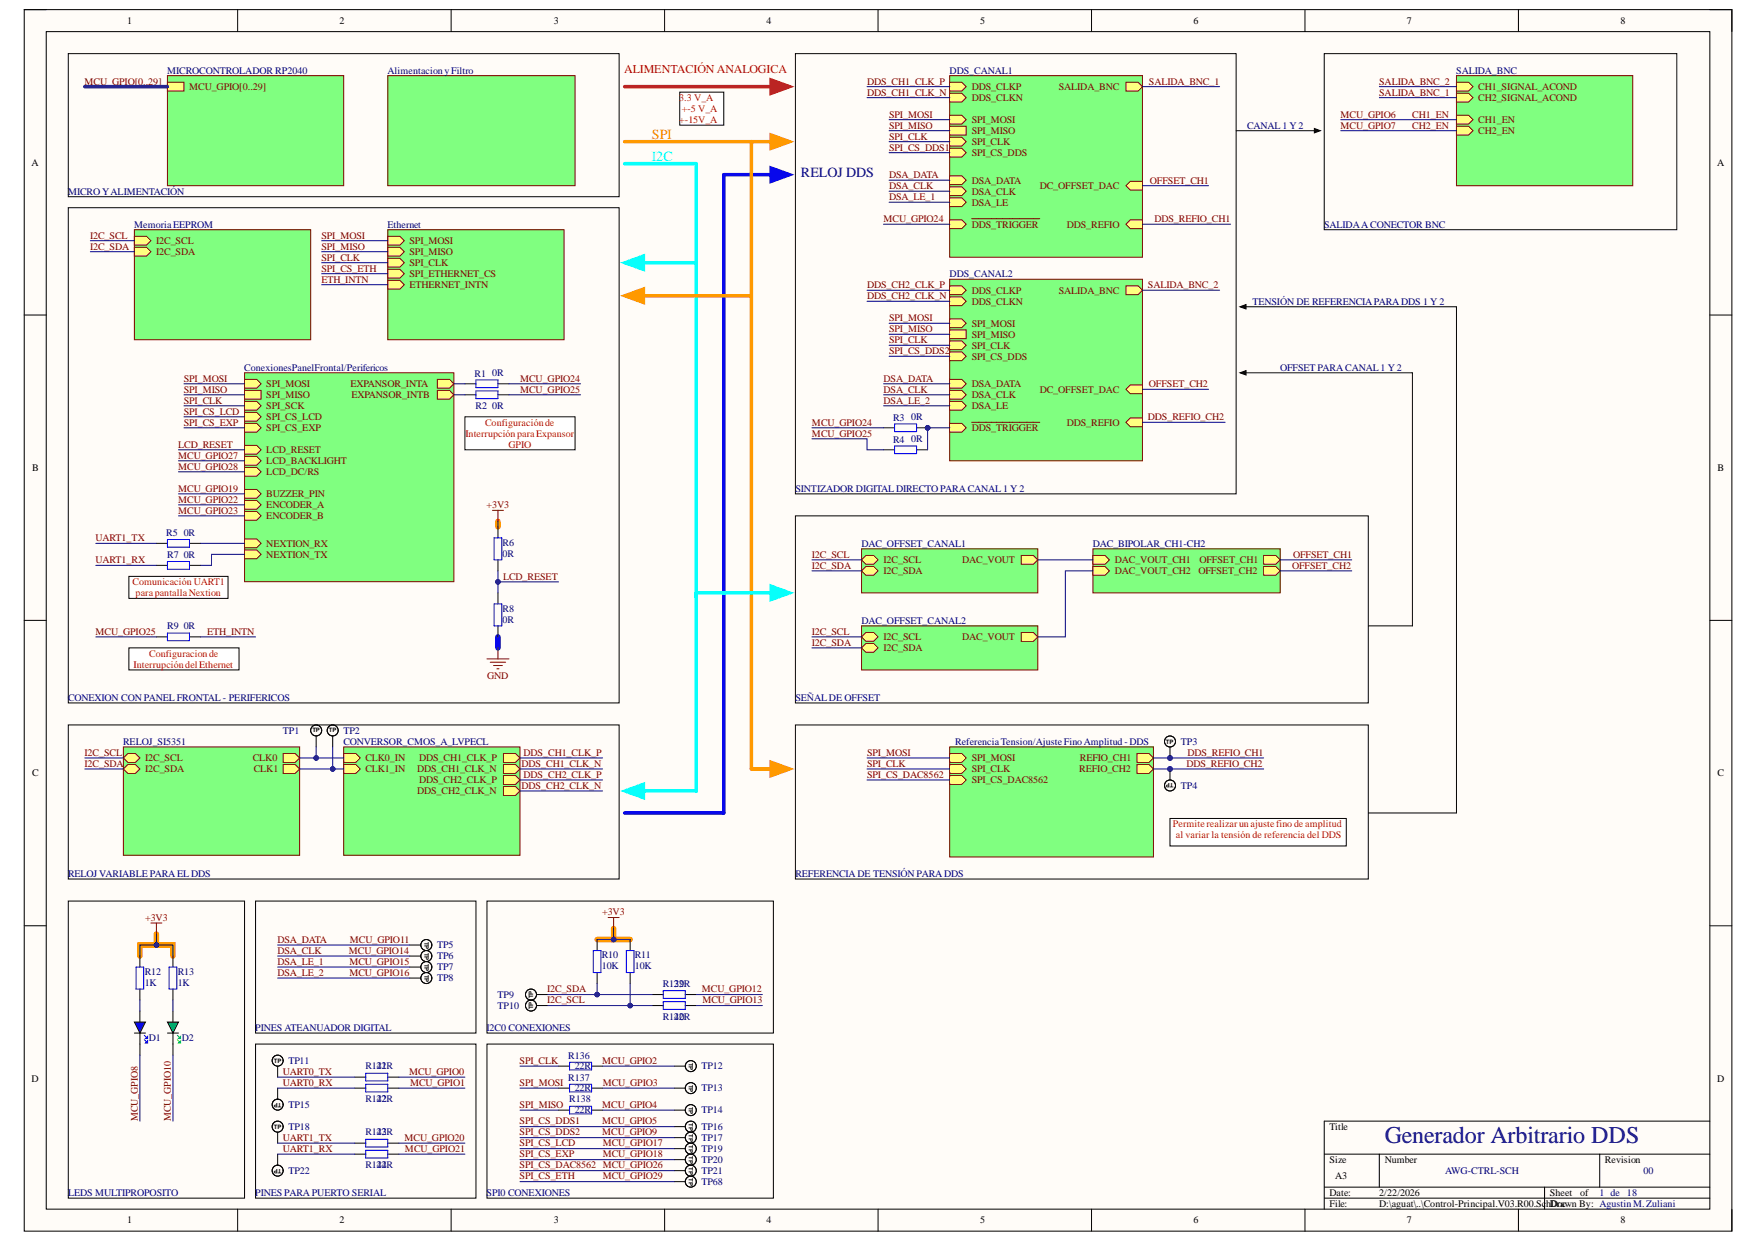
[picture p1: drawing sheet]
<svg xmlns="http://www.w3.org/2000/svg" width="297mm" height="210mm" viewBox="0 0 297 210" stroke-linecap="round" stroke-linejoin="round" font-family="sans-serif">
<defs><g id="words">
<text font-size="4.1" fill="#000080" x="234" y="193.2">Generador Arbitrario DDS</text>
<text font-size="2.4" fill="#f90" x="110.1" y="23.4">SPI</text>
<text font-size="2.4" fill="#0ff" x="110.1" y="27.1">I2C</text>
<text font-size="2.4" fill="#000080" x="135.3" y="29.9">RELOJ DDS</text>
<text font-size="2" fill="#f00" x="105.5" y="12.3">ALIMENTACIÓN ANALOGICA</text>
<g font-size="1.7">
<text x="21.5" y="4.1">1</text>
<text x="57.3" y="4.1">2</text>
<text x="93.6" y="4.1">3</text>
<text x="129.5" y="4.1">4</text>
<text x="165.6" y="4.1">5</text>
<text x="201.7" y="4.1">6</text>
<text x="237.7" y="4.1">7</text>
<text x="273.8" y="4.1">8</text>
<text x="5.3" y="28">A</text>
<text x="290.1" y="28">A</text>
<text x="5.4" y="79.6">B</text>
<text x="290.2" y="79.6">B</text>
<text x="5.4" y="131.2">C</text>
<text x="290.2" y="131.2">C</text>
<text x="5.3" y="182.8">D</text>
<text x="290.1" y="182.8">D</text>
<text x="224.7" y="190.9">Title</text>
<text x="224.7" y="196.5">Size</text>
<text x="234" y="196.5">Number</text>
<text x="271.2" y="196.5">Revision</text>
<text x="224.7" y="202.1">Date:</text>
<text x="224.7" y="203.9">File:</text>
<text x="225.6" y="199.3">A3</text>
<text x="233" y="202.1">2/22/2026</text>
<text x="233" y="203.9">D:\aguat\..\Control-Principal.V03.R00.SchDroawn By: AgustinM.Zuliani</text>
<text x="261.9" y="202.1">Sheet</text>
<text x="263.9" y="203.9">c</text>
<text x="267" y="202.1">of</text>
<text x="21.5" y="206.7">1</text>
<text x="57.3" y="206.7">2</text>
<text x="93.6" y="206.7">3</text>
<text x="129.5" y="206.7">4</text>
<text x="165.6" y="206.7">5</text>
<text x="201.7" y="206.7">6</text>
<text x="237.7" y="206.7">7</text>
<text x="273.8" y="206.7">8</text>
</g>
<g font-size="1.7" fill="#800000">
<text x="14.3" y="14.3">MCU_GPIO[0..29]</text>
<text x="32" y="15.2">MCU_GPIO[0..29]</text>
<text x="146.5" y="16.1">DDS_CH1_CLK_N</text>
<text x="146.5" y="14.3">DDS_CH1_CLK_P</text>
<text x="164.2" y="15.2">DDS_CLKP</text>
<text x="164.2" y="17.1">DDS_CLKN</text>
<text x="178.9" y="15.2">SALIDA_BNC</text>
<text x="194.1" y="14.3">SALIDA_BNC_1</text>
<text x="233" y="14.3">SALIDA_BNC_2</text>
<text x="233" y="16.1">SALIDA_BNC_1</text>
<text x="249.8" y="15.2">CH1_SIGNAL_ACOND</text>
<text x="249.8" y="17.1">CH2_SIGNAL_ACOND</text>
<text x="150.2" y="19.9">SPI_MOSI</text>
<text x="150.2" y="21.7">SPI_MISO</text>
<text x="150.2" y="23.6">SPI_CLK</text>
<text x="164.2" y="20.8">SPI_MOSI</text>
<text x="164.2" y="22.7">SPI_MISO</text>
<text x="226.5" y="19.9">MCU_GPIO6</text>
<text x="226.5" y="21.7">MCU_GPIO7</text>
<text x="238.6" y="19.9">CH1_EN</text>
<text x="238.6" y="21.7">CH2_EN</text>
<text x="249.8" y="20.8">CH1_EN</text>
<text x="249.8" y="22.7">CH2_EN</text>
<text x="150.2" y="25.4">SPI_CS_DDS1</text>
<text x="164.2" y="24.5">SPI_CLK</text>
<text x="164.2" y="26.4">SPI_CS_DDS</text>
<text x="150.2" y="30.1">DSA_DATA</text>
<text x="150.2" y="31.9">DSA_CLK</text>
<text x="150.2" y="33.8">DSA_LE_1</text>
<text x="164.2" y="31">DSA_DATA</text>
<text x="164.2" y="32.9">DSA_CLK</text>
<text x="164.2" y="34.7">DSA_LE</text>
<text x="175.7" y="31.9">DC_OFFSET_DAC</text>
<text x="194.3" y="31">OFFSET_CH1</text>
<text x="15.2" y="40.3">I2C_SCL</text>
<text x="26.4" y="41.2">I2C_SCL</text>
<text x="54.3" y="40.3">SPI_MOSI</text>
<text x="69.2" y="41.2">SPI_MOSI</text>
<text x="149.3" y="37.5">MCU_GPIO24</text>
<text x="164.2" y="38.5">DDS_TRIGGER</text>
<text x="180.3" y="38.5">DDS_REFIO</text>
<text x="195.1" y="37.5">DDS_REFIO_CH1</text>
<text x="15.2" y="42.2">I2C_SDA</text>
<text x="26.4" y="43.1">I2C_SDA</text>
<text x="54.3" y="45.9">SPI_CS_ETH</text>
<text x="54.3" y="42.2">SPI_MISO</text>
<text x="54.3" y="44">SPI_CLK</text>
<text x="54.3" y="47.8">ETH_INTN</text>
<text x="69.2" y="43.1">SPI_MISO</text>
<text x="69.2" y="45">SPI_CLK</text>
<text x="69.2" y="46.8">SPI_ETHERNET_CS</text>
<text x="69.2" y="48.7">ETHERNET_INTN</text>
<text x="146.5" y="48.7">DDS_CH2_CLK_P</text>
<text x="146.5" y="50.5">DDS_CH2_CLK_N</text>
<text x="164.2" y="49.6">DDS_CLKP</text>
<text x="164.2" y="51.5">DDS_CLKN</text>
<text x="178.9" y="49.6">SALIDA_BNC</text>
<text x="194" y="48.7">SALIDA_BNC_2</text>
<text x="150.2" y="54.3">SPI_MOSI</text>
<text x="150.2" y="56.1">SPI_MISO</text>
<text x="150.2" y="58">SPI_CLK</text>
<text x="150.2" y="59.8">SPI_CS_DDS2</text>
<text x="164.2" y="55.2">SPI_MOSI</text>
<text x="164.2" y="57">SPI_MISO</text>
<text x="164.2" y="58.9">SPI_CLK</text>
<text x="31" y="64.5">SPI_MOSI</text>
<text x="45" y="65.4">SPI_MOSI</text>
<text x="59.2" y="65.4">EXPANSOR_INTA</text>
<text x="87.9" y="64.5">MCU_GPIO24</text>
<text x="149.3" y="64.5">DSA_DATA</text>
<text x="164.2" y="60.8">SPI_CS_DDS</text>
<text x="164.2" y="65.4">DSA_DATA</text>
<text x="194.1" y="65.4">OFFSET_CH2</text>
<text x="31" y="66.3">SPI_MISO</text>
<text x="31" y="68.2">SPI_CLK</text>
<text x="31" y="70.1">SPI_CS_LCD</text>
<text x="31" y="71.9">SPI_CS_EXP</text>
<text x="45" y="71">SPI_CS_LCD</text>
<text x="45" y="69.1">SPI_SCK</text>
<text x="45" y="67.3">SPI_MISO</text>
<text x="59.4" y="67.3">EXPANSOR_INTB</text>
<text x="87.9" y="66.3">MCU_GPIO25</text>
<text x="137.2" y="71.9">MCU_GPIO24</text>
<text x="149.3" y="68.2">DSA_LE_2</text>
<text x="149.3" y="66.3">DSA_CLK</text>
<text x="164.2" y="67.3">DSA_CLK</text>
<text x="164.2" y="69.1">DSA_LE</text>
<text x="175.7" y="66.3">DC_OFFSET_DAC</text>
<text x="180.3" y="71.9">DDS_REFIO</text>
<text x="194" y="71">DDS_REFIO_CH2</text>
<text x="30.1" y="77.5">MCU_GPIO27</text>
<text x="30.1" y="75.6">LCD_RESET</text>
<text x="45" y="76.6">LCD_RESET</text>
<text x="45" y="72.9">SPI_CS_EXP</text>
<text x="137.2" y="73.8">MCU_GPIO25</text>
<text x="164.2" y="72.9">DDS_TRIGGER</text>
<text x="30.1" y="83.1">MCU_GPIO19</text>
<text x="30.1" y="79.4">MCU_GPIO28</text>
<text x="45" y="80.3">LCD_DC/RS</text>
<text x="45" y="78.4">LCD_BACKLIGHT</text>
<text x="30.1" y="84.9">MCU_GPIO22</text>
<text x="30.1" y="86.8">MCU_GPIO23</text>
<text x="45" y="84">BUZZER_PIN</text>
<text x="45" y="85.9">ENCODER_A</text>
<text x="45" y="87.7">ENCODER_B</text>
<text x="82.2" y="85.9">+3V3</text>
<text x="16.2" y="95.2">UART1_RX</text>
<text x="16.2" y="91.4">UART1_TX</text>
<text x="45" y="94.2">NEXTION_TX</text>
<text x="45" y="92.4">NEXTION_RX</text>
<text x="137.2" y="94.2">I2C_SCL</text>
<text x="149.3" y="95.2">I2C_SCL</text>
<text x="162.6" y="95.2">DAC_VOUT</text>
<text x="188.4" y="95.2">DAC_VOUT_CH1</text>
<text x="202.7" y="95.2">OFFSET_CH1</text>
<text x="218.5" y="94.2">OFFSET_CH1</text>
<text x="85" y="98">LCD_RESET</text>
<text x="137.2" y="96.1">I2C_SDA</text>
<text x="149.3" y="97">I2C_SDA</text>
<text x="188.4" y="97">DAC_VOUT_CH2</text>
<text x="202.5" y="97">OFFSET_CH2</text>
<text x="218.3" y="96.1">OFFSET_CH2</text>
<text x="16.2" y="107.2">MCU_GPIO25</text>
<text x="35" y="107.2">ETH_INTN</text>
<text x="137.2" y="107.2">I2C_SCL</text>
<text x="137.2" y="109.1">I2C_SDA</text>
<text x="149.3" y="108.2">I2C_SCL</text>
<text x="149.3" y="110">I2C_SDA</text>
<text x="162.6" y="108.2">DAC_VOUT</text>
<text x="82.3" y="114.7">GND</text>
<text x="14.3" y="127.7">I2C_SCL</text>
<text x="14.3" y="129.6">I2C_SDA</text>
<text x="24.5" y="128.6">I2C_SCL</text>
<text x="24.5" y="130.5">I2C_SDA</text>
<text x="42.7" y="128.6">CLK0</text>
<text x="42.9" y="130.5">CLK1</text>
<text x="61.7" y="128.6">CLK0_IN</text>
<text x="61.7" y="130.5">CLK1_IN</text>
<text x="70.5" y="130.5">DDS_CH1_CLK_N</text>
<text x="70.8" y="128.6">DDS_CH1_CLK_P</text>
<text x="88.1" y="129.6">DDS_CH1_CLK_N</text>
<text x="88.5" y="127.7">DDS_CH1_CLK_P</text>
<text x="88.5" y="131.4">DDS_CH2_CLK_P</text>
<text x="146.5" y="127.7">SPI_MOSI</text>
<text x="146.5" y="129.6">SPI_CLK</text>
<text x="146.5" y="131.4">SPI_CS_DAC8562</text>
<text x="164.2" y="128.6">SPI_MOSI</text>
<text x="164.2" y="130.5">SPI_CLK</text>
<text x="182.4" y="130.5">REFIO_CH2</text>
<text x="182.5" y="128.6">REFIO_CH1</text>
<text x="200.5" y="129.6">DDS_REFIO_CH2</text>
<text x="200.6" y="127.7">DDS_REFIO_CH1</text>
<text x="70.5" y="134.2">DDS_CH2_CLK_N</text>
<text x="70.8" y="132.3">DDS_CH2_CLK_P</text>
<text x="88.1" y="133.3">DDS_CH2_CLK_N</text>
<text x="164.2" y="132.3">SPI_CS_DAC8562</text>
<text x="24.5" y="155.6">+3V3</text>
<text x="101.8" y="154.7">+3V3</text>
<text x="46.9" y="159.3">DSA_DATA</text>
<text x="46.9" y="161.2">DSA_CLK</text>
<text x="59" y="161.2">MCU_GPIO14</text>
<text x="59.1" y="159.3">MCU_GPIO11</text>
<text x="46.9" y="163">DSA_LE_1</text>
<text x="46.9" y="164.9">DSA_LE_2</text>
<text x="59" y="163">MCU_GPIO15</text>
<text x="59" y="164.9">MCU_GPIO16</text>
<text x="92.5" y="167.7">I2C_SDA</text>
<text x="118.6" y="167.7">MCU_GPIO12</text>
<text x="92.5" y="169.5">I2C_SCL</text>
<text x="118.7" y="169.5">MCU_GPIO13</text>
<text x="87.8" y="179.8">SPI_CLK</text>
<text x="101.8" y="179.8">MCU_GPIO2</text>
<text x="47.8" y="181.6">UART0_TX</text>
<text x="47.8" y="183.5">UART0_RX</text>
<text x="69.1" y="181.6">MCU_GPIO0</text>
<text x="69.3" y="183.5">MCU_GPIO1</text>
<text x="87.8" y="183.5">SPI_MOSI</text>
<text x="101.8" y="183.5">MCU_GPIO3</text>
<text x="23.3" y="189.5" transform="rotate(-90 23.3 189.5)">MCU_GPIO8</text>
<text x="28.8" y="189.5" transform="rotate(-90 28.8 189.5)">MCU_GPIO10</text>
<text x="87.8" y="187.2">SPI_MISO</text>
<text x="87.8" y="190">SPI_CS_DDS1</text>
<text x="87.8" y="191.8">SPI_CS_DDS2</text>
<text x="101.8" y="187.2">MCU_GPIO4</text>
<text x="101.8" y="190">MCU_GPIO5</text>
<text x="101.8" y="191.8">MCU_GPIO9</text>
<text x="47.8" y="194.6">UART1_RX</text>
<text x="47.8" y="192.8">UART1_TX</text>
<text x="68.3" y="192.8">MCU_GPIO20</text>
<text x="68.4" y="194.6">MCU_GPIO21</text>
<text x="87.8" y="193.7">SPI_CS_LCD</text>
<text x="87.8" y="195.6">SPI_CS_EXP</text>
<text x="87.8" y="197.4">SPI_CS_DAC8562 MCU_GPIO26</text>
<text x="101.8" y="193.7">MCU_GPIO17</text>
<text x="101.8" y="195.6">MCU_GPIO18</text>
<text x="87.8" y="199.3">SPI_CS_ETH</text>
<text x="101.8" y="199.3">MCU_GPIO29</text>
</g>
<g font-size="1.7" fill="#000080">
<text x="28.3" y="12.4">MICROCONTROLADOR RP2040</text>
<text x="65.5" y="12.4">Alimentacion yFiltro</text>
<text x="160.5" y="12.4">DDS_CANAL1</text>
<text x="246.1" y="12.4">SALIDA_BNC</text>
<text x="210.7" y="21.7">CANAL 1 Y 2</text>
<text x="11.5" y="32.9">MICRO YALIMENTACIÓN</text>
<text x="22.7" y="38.5">MemoriaEEPROM</text>
<text x="65.5" y="38.5">Ethernet</text>
<text x="223.7" y="38.5">SALIDAACONECTOR BNC</text>
<text x="160.5" y="46.8">DDS_CANAL2</text>
<text x="211.6" y="51.5">TENSIÓN DE REFERENCIAPARADDS 1 Y 2</text>
<text x="41.3" y="62.6">ConexionesPanelFrontal/Perifericos</text>
<text x="80.2" y="63.6">R1</text>
<text x="83.1" y="63.6">0R</text>
<text x="216.3" y="62.6">OFFSET PARACANAL 1 Y 2</text>
<text x="80.4" y="69.1">R2</text>
<text x="83.1" y="69.1">0R</text>
<text x="150.9" y="71.1">R3</text>
<text x="153.9" y="71">0R</text>
<text x="150.9" y="74.8">R4</text>
<text x="153.9" y="74.7">0R</text>
<text x="134.4" y="83.1">SINTIZADOR DIGITAL DIRECTO PARACANAL 1 Y 2</text>
<text x="28.1" y="90.6">R5</text>
<text x="28.3" y="94.2">R7</text>
<text x="31" y="90.5">0R</text>
<text x="31" y="94.2">0R</text>
<text x="84.9" y="92.2">R6</text>
<text x="84.9" y="94.1">0R</text>
<text x="145.6" y="92.4">DAC_OFFSET_CANAL1</text>
<text x="184.7" y="92.4">DAC_BIPOLAR_CH1-CH2</text>
<text x="28.3" y="106.3">R9</text>
<text x="31" y="106.3">0R</text>
<text x="84.9" y="103.4">R8</text>
<text x="84.9" y="105.2">0R</text>
<text x="145.6" y="105.4">DAC_OFFSET_CANAL2</text>
<text x="11.5" y="118.4">CONEXION CON PANEL FRONTAL - PERIFERICOS</text>
<text x="134.4" y="118.4">SEÑAL DE OFFSET</text>
<text x="20.8" y="125.8">RELOJ_SI5351</text>
<text x="47.8" y="124">TP1</text>
<text x="58" y="125.8">CONVERSOR_CMOS_A_LVPECL</text>
<text x="58" y="124">TP2</text>
<text x="161.4" y="125.8">ReferenciaTension/AjusteFino Amplitud -DDS</text>
<text x="199.5" y="125.8">TP3</text>
<text x="199.5" y="133.3">TP4</text>
<text x="11.5" y="148.2">RELOJ VARIABLE PARA EL DDS</text>
<text x="134.4" y="148.2">REFERENCIADE TENSIÓN PARADDS</text>
<text x="73.8" y="160.2">TP5</text>
<text x="101.7" y="161.9">R10</text>
<text x="107.3" y="161.9">R11</text>
<text x="24.4" y="164.7">R12</text>
<text x="24.4" y="166.6">1K</text>
<text x="30" y="164.7">R13</text>
<text x="30" y="166.6">1K</text>
<text x="73.8" y="162.1">TP6</text>
<text x="73.8" y="164">TP7</text>
<text x="73.8" y="165.8">TP8</text>
<text x="101.7" y="163.8">10K</text>
<text x="107.3" y="163.8">10K</text>
<text x="112" y="166.7">R139</text>
<text x="113.9" y="166.7">22R</text>
<text x="84.1" y="168.6">TP9</text>
<text x="84.1" y="170.5">TP10</text>
<text x="112" y="172.3">R140</text>
<text x="113.9" y="172.3">22R</text>
<text x="25.1" y="175.9">D1</text>
<text x="30.7" y="175.9">D2</text>
<text x="43.1" y="174.2">PINES ATEANUADOR DIGITAL</text>
<text x="48.7" y="179.8">TP11</text>
<text x="82.2" y="174.2">I</text>
<text x="82.7" y="174.2">2C0 CONEXIONES</text>
<text x="96" y="178.9">R136</text>
<text x="61.7" y="180.7">R141</text>
<text x="63.6" y="180.7">22R</text>
<text x="96" y="182.6">R137</text>
<text x="97.1" y="180.7">22R</text>
<text x="97.1" y="184.4">22R</text>
<text x="118.5" y="180.7">TP12</text>
<text x="118.5" y="184.4">TP13</text>
<text x="48.7" y="187.2">TP15</text>
<text x="48.7" y="190.9">TP18</text>
<text x="61.7" y="186.3">R142</text>
<text x="61.7" y="191.8">R143</text>
<text x="63.6" y="186.3">2 R</text>
<text x="63.6" y="191.8">22R</text>
<text x="96.2" y="186.3">R138</text>
<text x="97.1" y="188.1">22R</text>
<text x="118.5" y="190.9">TP16</text>
<text x="118.5" y="188.1">TP14</text>
<text x="61.7" y="197.4">R144</text>
<text x="63.6" y="197.4">22R</text>
<text x="118.5" y="192.8">TP17</text>
<text x="118.5" y="194.6">TP19</text>
<text x="118.5" y="196.5">TP20</text>
<text x="11.5" y="202.1">LEDS MULTIPROPOSITO</text>
<text x="43.1" y="202.1">PINES PARAPUERTO SERIAL</text>
<text x="48.7" y="198.4">TP22</text>
<text x="82.2" y="202.1">SPI0 CONEXIONES</text>
<text x="118.5" y="198.4">TP21</text>
<text x="118.5" y="200.2">TP68</text>
<text x="244.2" y="198.4">AWG-CTRL-SCH</text>
<text x="270.3" y="202.1">1 de</text>
<text x="274.9" y="202.1">18</text>
<text x="277.7" y="198.4">00</text>
</g>
<g font-size="1.7" fill="#f00">
<text x="114.8" y="17.1">3.3 V_A</text>
<text x="114.8" y="20.8">+-15V_A</text>
<text x="115.2" y="18.9">+-5 V_A</text>
<text x="82" y="71.9">Configuraciónde</text>
<text x="78.7" y="73.8">InterrupciónparaExpansor</text>
<text x="85.9" y="75.6">GPIO</text>
<text x="22.4" y="98.9">Comunicación UART1</text>
<text x="22.9" y="100.7">parapantallaNextion</text>
<text x="22.6" y="112.8">InterrupcióndelEthernet</text>
<text x="25.2" y="111">Configuracion de</text>
<text x="198.2" y="139.8">Permiterealizarun ajustefino de amplitud</text>
<text x="198.7" y="141.6">al variar la tensión de referencia del DDS</text>
</g>
<g font-size="1">
<text x="52.8" y="123.7">TP</text>
<text x="55.6" y="123.7">TP</text>
<text x="197" y="125.7">TP</text>
<text x="198.3" y="132.3" transform="rotate(-180 198.3 132.3)">TP</text>
<text x="71.7" y="159.1" transform="rotate(90 71.7 159.1)">TP TP TP TP</text>
<text x="90.1" y="170.5" transform="rotate(-90 90.1 170.5)">TP TP</text>
<text x="46.3" y="179.6">TP</text>
<text x="116.4" y="179.6" transform="rotate(90 116.4 179.6)">TP</text>
<text x="116.4" y="183.3" transform="rotate(90 116.4 183.3)">TP</text>
<text x="46.3" y="190.7">TP</text>
<text x="47.5" y="186.3" transform="rotate(-180 47.5 186.3)">TP</text>
<text x="116.4" y="187" transform="rotate(90 116.4 187)">TP</text>
<text x="116.4" y="189.8" transform="rotate(90 116.4 189.8)">TP TP TP TP TP TP</text>
<text x="47.5" y="197.5" transform="rotate(-180 47.5 197.5)">TP</text>
</g>
</g></defs>
<path d="M4.1 1.6h288.5v206.5h-288.5z" fill-rule="evenodd" fill="#fffcf8"/>
<path d="M4.1 1.6h288.5v206.5h-288.5z" fill="none" stroke="#000" stroke-width=".17"/>
<path d="M7.8 5.3h281.1v199.1h-281.1z" fill-rule="evenodd" fill="#fffcf8"/>
<g fill="none" stroke="#000" stroke-width=".17">
<path d="M4.1 1.6h3.7M7.8 5.3h281.1v199.1h-281.1zM40.2 1.6v3.7M76.2 1.6v3.7M112.3 1.6v3.7M148.4 1.6v3.7M184.4 1.6v3.7M220.5 1.6v3.7M256.6 1.6v3.7M288.9 1.6h3.7v3.7M4.1 53.2h3.7M288.9 53.2h3.7"/>
<path d="M4.1 104.8h3.7M288.9 104.8h3.7M4.1 156.5h3.7M288.9 156.5h3.7M223.8 195.1h65.1M233.1 195.1v5.5M270.3 195.1v5.5M288.9 189.5h-65.1v14.9M40.2 204.4v3.7M76.2 204.4v3.7M112.3 204.4v3.7M148.4 204.4v3.7"/>
<path d="M184.4 204.4v3.7M220.5 204.4v3.7M223.8 200.6h65.1M223.8 202.5h65.1M256.6 204.4v3.7M261 200.6v3.8M292.6 204.4v3.7"/>
</g>
<path d="M84.1 88.1v.9M26.4 157.9v1.8M100.9 158.8h2.8M103.7 156.9v1.9h2.8M23.6 161.6v-1.9h5.6v1.9" fill="none" stroke="#f90" stroke-width=".93"/>
<path d="M84.1 107.6v1.9" fill="none" stroke="#00f" stroke-width=".93"/>
<path d="M28.3 12.8h29.8v18.6h-29.8z" fill-rule="evenodd" fill="#80ff80"/>
<path d="M28.3 12.8h29.8v18.6h-29.8z" fill="none" stroke="#800000" stroke-width=".17"/>
<path d="M28.3 13.9h2.8v1.5h-2.8z" fill-rule="evenodd" fill="#ffff80"/>
<path d="M28.3 13.9h2.8v1.5h-2.8z" fill="none" stroke="#800000" stroke-width=".17"/>
<path d="M20.8 126.2h29.8v18.3h-29.8z" fill-rule="evenodd" fill="#80ff80"/>
<path d="M20.8 126.2h29.8v18.3h-29.8z" fill="none" stroke="#800000" stroke-width=".17"/>
<path d="M20.8 128.1l.8-.7h1.3l.7 .7-.7 .7h-1.3z" fill-rule="evenodd" fill="#ffff80"/>
<path d="M20.8 128.1l.8-.7h1.3l.7 .7-.7 .7h-1.3z" fill="none" stroke="#800000" stroke-width=".17"/>
<path d="M20.8 130l.8-.8h1.3l.7 .8-.7 .7h-1.3z" fill-rule="evenodd" fill="#ffff80"/>
<path d="M20.8 130l.8-.8h1.3l.7 .8-.7 .7h-1.3z" fill="none" stroke="#800000" stroke-width=".17"/>
<path d="M47.8 127.4h2.1l.7 .7-.7 .7h-2.1z" fill-rule="evenodd" fill="#ffff80"/>
<path d="M47.8 127.4h2.1l.7 .7-.7 .7h-2.1z" fill="none" stroke="#800000" stroke-width=".17"/>
<path d="M47.8 129.2h2.1l.7 .8-.7 .7h-2.1z" fill-rule="evenodd" fill="#ffff80"/>
<path d="M47.8 129.2h2.1l.7 .8-.7 .7h-2.1z" fill="none" stroke="#800000" stroke-width=".17"/>
<path d="M160.5 12.8h32.5v30.7h-32.5z" fill-rule="evenodd" fill="#80ff80"/>
<path d="M160.5 12.8h32.5v30.7h-32.5z" fill="none" stroke="#800000" stroke-width=".17"/>
<path d="M160.5 13.9h2l.8 .7-.8 .8h-2z" fill-rule="evenodd" fill="#ffff80"/>
<path d="M160.5 13.9h2l.8 .7-.8 .8h-2z" fill="none" stroke="#800000" stroke-width=".17"/>
<path d="M160.5 15.8h2l.8 .7-.8 .7h-2z" fill-rule="evenodd" fill="#ffff80"/>
<path d="M160.5 15.8h2l.8 .7-.8 .7h-2z" fill="none" stroke="#800000" stroke-width=".17"/>
<path d="M160.5 19.5h2l.8 .7-.8 .8h-2z" fill-rule="evenodd" fill="#ffff80"/>
<path d="M160.5 19.5h2l.8 .7-.8 .8h-2z" fill="none" stroke="#800000" stroke-width=".17"/>
<path d="M160.5 21.3h2.8v1.5h-2.8z" fill-rule="evenodd" fill="#ffff80"/>
<path d="M160.5 21.3h2.8v1.5h-2.8z" fill="none" stroke="#800000" stroke-width=".17"/>
<path d="M160.5 23.2h2l.8 .7-.8 .8h-2z" fill-rule="evenodd" fill="#ffff80"/>
<path d="M160.5 23.2h2l.8 .7-.8 .8h-2z" fill="none" stroke="#800000" stroke-width=".17"/>
<path d="M160.5 25.1h2l.8 .7-.8 .7h-2z" fill-rule="evenodd" fill="#ffff80"/>
<path d="M160.5 25.1h2l.8 .7-.8 .7h-2z" fill="none" stroke="#800000" stroke-width=".17"/>
<path d="M160.5 29.7h2l.8 .8-.8 .7h-2z" fill-rule="evenodd" fill="#ffff80"/>
<path d="M160.5 29.7h2l.8 .8-.8 .7h-2z" fill="none" stroke="#800000" stroke-width=".17"/>
<path d="M160.5 31.6h2l.8 .7-.8 .8h-2z" fill-rule="evenodd" fill="#ffff80"/>
<path d="M160.5 31.6h2l.8 .7-.8 .8h-2z" fill="none" stroke="#800000" stroke-width=".17"/>
<path d="M160.5 33.4h2l.8 .8-.8 .7h-2z" fill-rule="evenodd" fill="#ffff80"/>
<path d="M160.5 33.4h2l.8 .8-.8 .7h-2z" fill="none" stroke="#800000" stroke-width=".17"/>
<path d="M190.2 31.4l.8-.8h2v1.5h-2z" fill-rule="evenodd" fill="#ffff80"/>
<path d="M190.2 31.4l.8-.8h2v1.5h-2z" fill="none" stroke="#800000" stroke-width=".17"/>
<path d="M190.2 13.9h2.1l.7 .7-.7 .8h-2.1z" fill-rule="evenodd" fill="#ffff80"/>
<path d="M190.2 13.9h2.1l.7 .7-.7 .8h-2.1z" fill="none" stroke="#800000" stroke-width=".17"/>
<path d="M160.5 37.1h2l.8 .8-.8 .7h-2z" fill-rule="evenodd" fill="#ffff80"/>
<path d="M160.5 37.1h2l.8 .8-.8 .7h-2zM164.2 37h11.5" fill="none" stroke="#800000" stroke-width=".17"/>
<path d="M190.2 37.9l.8-.7h2v1.4h-2z" fill-rule="evenodd" fill="#ffff80"/>
<path d="M190.2 37.9l.8-.7h2v1.4h-2z" fill="none" stroke="#800000" stroke-width=".17"/>
<path d="M58.1 126.2h29.8v18.3h-29.8z" fill-rule="evenodd" fill="#80ff80"/>
<path d="M58.1 126.2h29.8v18.3h-29.8z" fill="none" stroke="#800000" stroke-width=".17"/>
<path d="M85.1 129.2h2l.8 .8-.8 .7h-2z" fill-rule="evenodd" fill="#ffff80"/>
<path d="M85.1 129.2h2l.8 .8-.8 .7h-2z" fill="none" stroke="#800000" stroke-width=".17"/>
<path d="M85.1 127.4h2l.8 .7-.8 .7h-2z" fill-rule="evenodd" fill="#ffff80"/>
<path d="M85.1 127.4h2l.8 .7-.8 .7h-2z" fill="none" stroke="#800000" stroke-width=".17"/>
<path d="M85.1 131.1h2l.8 .7-.8 .8h-2z" fill-rule="evenodd" fill="#ffff80"/>
<path d="M85.1 131.1h2l.8 .7-.8 .8h-2z" fill="none" stroke="#800000" stroke-width=".17"/>
<path d="M85.1 132.9h2l.8 .8-.8 .7h-2z" fill-rule="evenodd" fill="#ffff80"/>
<path d="M85.1 132.9h2l.8 .8-.8 .7h-2z" fill="none" stroke="#800000" stroke-width=".17"/>
<path d="M58.1 127.4h2l.8 .7-.8 .7h-2z" fill-rule="evenodd" fill="#ffff80"/>
<path d="M58.1 127.4h2l.8 .7-.8 .7h-2z" fill="none" stroke="#800000" stroke-width=".17"/>
<path d="M58.1 129.2h2l.8 .8-.8 .7h-2z" fill-rule="evenodd" fill="#ffff80"/>
<path d="M58.1 129.2h2l.8 .8-.8 .7h-2z" fill="none" stroke="#800000" stroke-width=".17"/>
<path d="M145.6 92.8h29.8v7.4h-29.8z" fill-rule="evenodd" fill="#80ff80"/>
<path d="M145.6 92.8h29.8v7.4h-29.8z" fill="none" stroke="#800000" stroke-width=".17"/>
<path d="M172.6 93.9h2l.8 .7-.8 .8h-2z" fill-rule="evenodd" fill="#ffff80"/>
<path d="M172.6 93.9h2l.8 .7-.8 .8h-2z" fill="none" stroke="#800000" stroke-width=".17"/>
<path d="M145.6 94.6l.7-.7h1.3l.8 .7-.8 .8h-1.3z" fill-rule="evenodd" fill="#ffff80"/>
<path d="M145.6 94.6l.7-.7h1.3l.8 .7-.8 .8h-1.3z" fill="none" stroke="#800000" stroke-width=".17"/>
<path d="M145.6 96.5l.7-.8h1.3l.8 .8-.8 .7h-1.3z" fill-rule="evenodd" fill="#ffff80"/>
<path d="M145.6 96.5l.7-.8h1.3l.8 .8-.8 .7h-1.3z" fill="none" stroke="#800000" stroke-width=".17"/>
<path d="M184.7 92.8h31.6v7.4h-31.6z" fill-rule="evenodd" fill="#80ff80"/>
<path d="M184.7 92.8h31.6v7.4h-31.6z" fill="none" stroke="#800000" stroke-width=".17"/>
<path d="M213.5 93.9h2.1l.7 .7-.7 .8h-2.1z" fill-rule="evenodd" fill="#ffff80"/>
<path d="M213.5 93.9h2.1l.7 .7-.7 .8h-2.1z" fill="none" stroke="#800000" stroke-width=".17"/>
<path d="M184.7 93.9h2l.8 .7-.8 .8h-2z" fill-rule="evenodd" fill="#ffff80"/>
<path d="M184.7 93.9h2l.8 .7-.8 .8h-2z" fill="none" stroke="#800000" stroke-width=".17"/>
<path d="M184.7 95.7h2l.8 .8-.8 .7h-2z" fill-rule="evenodd" fill="#ffff80"/>
<path d="M184.7 95.7h2l.8 .8-.8 .7h-2z" fill="none" stroke="#800000" stroke-width=".17"/>
<path d="M213.5 95.7h2.1l.7 .8-.7 .7h-2.1z" fill-rule="evenodd" fill="#ffff80"/>
<path d="M213.5 95.7h2.1l.7 .8-.7 .7h-2.1z" fill="none" stroke="#800000" stroke-width=".17"/>
<path d="M246.1 12.8h29.8v18.6h-29.8z" fill-rule="evenodd" fill="#80ff80"/>
<path d="M246.1 12.8h29.8v18.6h-29.8z" fill="none" stroke="#800000" stroke-width=".17"/>
<path d="M246.1 19.5h2l.8 .7-.8 .8h-2z" fill-rule="evenodd" fill="#ffff80"/>
<path d="M246.1 19.5h2l.8 .7-.8 .8h-2z" fill="none" stroke="#800000" stroke-width=".17"/>
<path d="M246.1 13.9h2l.8 .7-.8 .8h-2z" fill-rule="evenodd" fill="#ffff80"/>
<path d="M246.1 13.9h2l.8 .7-.8 .8h-2z" fill="none" stroke="#800000" stroke-width=".17"/>
<path d="M246.1 21.3h2l.8 .8-.8 .7h-2z" fill-rule="evenodd" fill="#ffff80"/>
<path d="M246.1 21.3h2l.8 .8-.8 .7h-2z" fill="none" stroke="#800000" stroke-width=".17"/>
<path d="M246.1 15.8h2l.8 .7-.8 .8h-2z" fill-rule="evenodd" fill="#ffff80"/>
<path d="M246.1 15.8h2l.8 .7-.8 .8h-2z" fill="none" stroke="#800000" stroke-width=".17"/>
<path d="M11.5 122.5h93.1v26.1h-93.1z" fill="none" stroke="#000" stroke-width=".17"/>
<path d="M160.5 47.2h32.5v30.7h-32.5z" fill-rule="evenodd" fill="#80ff80"/>
<path d="M160.5 47.2h32.5v30.7h-32.5z" fill="none" stroke="#800000" stroke-width=".17"/>
<path d="M160.5 48.3h2l.8 .8-.8 .7h-2z" fill-rule="evenodd" fill="#ffff80"/>
<path d="M160.5 48.3h2l.8 .8-.8 .7h-2z" fill="none" stroke="#800000" stroke-width=".17"/>
<path d="M160.5 50.2h2l.8 .7-.8 .8h-2z" fill-rule="evenodd" fill="#ffff80"/>
<path d="M160.5 50.2h2l.8 .7-.8 .8h-2z" fill="none" stroke="#800000" stroke-width=".17"/>
<path d="M160.5 53.9h2l.8 .7-.8 .8h-2z" fill-rule="evenodd" fill="#ffff80"/>
<path d="M160.5 53.9h2l.8 .7-.8 .8h-2z" fill="none" stroke="#800000" stroke-width=".17"/>
<path d="M160.5 55.7h2.8v1.5h-2.8z" fill-rule="evenodd" fill="#ffff80"/>
<path d="M160.5 55.7h2.8v1.5h-2.8z" fill="none" stroke="#800000" stroke-width=".17"/>
<path d="M160.5 57.6h2l.8 .8-.8 .7h-2z" fill-rule="evenodd" fill="#ffff80"/>
<path d="M160.5 57.6h2l.8 .8-.8 .7h-2z" fill="none" stroke="#800000" stroke-width=".17"/>
<path d="M160.5 59.5h2l.8 .7-.8 .8h-2z" fill-rule="evenodd" fill="#ffff80"/>
<path d="M160.5 59.5h2l.8 .7-.8 .8h-2z" fill="none" stroke="#800000" stroke-width=".17"/>
<path d="M160.5 64.1h2l.8 .8-.8 .7h-2z" fill-rule="evenodd" fill="#ffff80"/>
<path d="M160.5 64.1h2l.8 .8-.8 .7h-2z" fill="none" stroke="#800000" stroke-width=".17"/>
<path d="M160.5 66h2l.8 .7-.8 .8h-2z" fill-rule="evenodd" fill="#ffff80"/>
<path d="M160.5 66h2l.8 .7-.8 .8h-2z" fill="none" stroke="#800000" stroke-width=".17"/>
<path d="M160.5 67.8h2l.8 .8-.8 .7h-2z" fill-rule="evenodd" fill="#ffff80"/>
<path d="M160.5 67.8h2l.8 .8-.8 .7h-2z" fill="none" stroke="#800000" stroke-width=".17"/>
<path d="M190.2 65.8l.8-.7h2v1.4h-2z" fill-rule="evenodd" fill="#ffff80"/>
<path d="M190.2 65.8l.8-.7h2v1.4h-2z" fill="none" stroke="#800000" stroke-width=".17"/>
<path d="M190.2 48.3h2.1l.7 .8-.7 .7h-2.1z" fill-rule="evenodd" fill="#ffff80"/>
<path d="M190.2 48.3h2.1l.7 .8-.7 .7h-2.1z" fill="none" stroke="#800000" stroke-width=".17"/>
<path d="M160.5 71.6h2l.8 .7-.8 .7h-2z" fill-rule="evenodd" fill="#ffff80"/>
<path d="M160.5 71.6h2l.8 .7-.8 .7h-2zM164.2 71.4h11.5" fill="none" stroke="#800000" stroke-width=".17"/>
<path d="M190.2 71.4l.8-.8h2v1.5h-2z" fill-rule="evenodd" fill="#ffff80"/>
<path d="M190.2 71.4l.8-.8h2v1.5h-2z" fill="none" stroke="#800000" stroke-width=".17"/>
<path d="M145.6 105.8h29.8v7.4h-29.8z" fill-rule="evenodd" fill="#80ff80"/>
<path d="M145.6 105.8h29.8v7.4h-29.8z" fill="none" stroke="#800000" stroke-width=".17"/>
<path d="M172.6 106.9h2l.8 .7-.8 .8h-2z" fill-rule="evenodd" fill="#ffff80"/>
<path d="M172.6 106.9h2l.8 .7-.8 .8h-2z" fill="none" stroke="#800000" stroke-width=".17"/>
<path d="M145.6 107.6l.7-.7h1.3l.8 .7-.8 .8h-1.3z" fill-rule="evenodd" fill="#ffff80"/>
<path d="M145.6 107.6l.7-.7h1.3l.8 .7-.8 .8h-1.3z" fill="none" stroke="#800000" stroke-width=".17"/>
<path d="M145.6 109.5l.7-.7h1.3l.8 .7-.8 .7h-1.3z" fill-rule="evenodd" fill="#ffff80"/>
<path d="M145.6 109.5l.7-.7h1.3l.8 .7-.8 .7h-1.3zM102.8 155.1h1.8M103.7 155.1v1.8" fill="none" stroke="#800000" stroke-width=".17"/>
<path d="M82.3 152.3h48.4v22.3h-48.4zM100.9 158.8v1.8M106.5 158.8v1.8M22.7 174.6h1.9M23.6 170.9v1.8M82.3 176.5h48.4v26h-48.4zM100.9 164.4v1.8M106.5 164.4v1.8" fill="none" stroke="#000" stroke-width=".17"/>
<path d="M100.2 160.6h1.3v3.8h-1.3zM105.8 160.6h1.3v3.8h-1.3z" fill="none" stroke="#00f" stroke-width=".17"/>
<path d="M22.7 172.7h1.9l-1 1.9z" fill-rule="evenodd" fill="#00f"/>
<path d="M22.7 172.7h1.9l-1 1.9zM23.6 174.6v3.7" fill="none" stroke="#000" stroke-width=".17"/>
<path d="M24.6 175.5l.3-.3v.3z" fill="#00f"/>
<path d="M24.4 175l.4 .3M24.6 175.5l.3-.3v.3z" fill="none" stroke="#00f" stroke-width=".17"/>
<path d="M24.6 176.3l.3-.4v.4z" fill="#00f"/>
<path d="M24.4 175.7l.4 .4M24.6 176.3l.3-.4v.4z" fill="none" stroke="#00f" stroke-width=".17"/>
<path d="M28.3 174.6h1.9M29.2 170.9v1.8" fill="none" stroke="#000" stroke-width=".17"/>
<path d="M28.3 172.7h1.9l-1 1.9z" fill-rule="evenodd" fill="#0f0"/>
<path d="M28.3 172.7h1.9l-1 1.9zM29.2 174.6v3.7" fill="none" stroke="#000" stroke-width=".17"/>
<path d="M30.2 175.5l.3-.3v.3z" fill="#0f0"/>
<path d="M30 175l.3 .3M30.2 175.5l.3-.3v.3z" fill="none" stroke="#0f0" stroke-width=".17"/>
<path d="M30.2 176.3l.3-.4v.4z" fill="#0f0"/>
<path d="M30 175.7l.3 .4M30.2 176.3l.3-.4v.4z" fill="none" stroke="#0f0" stroke-width=".17"/>
<path d="M11.5 152.3h29.8v50.2h-29.8zM43.2 152.3h37.2v22.3h-37.2zM23.6 161.6v1.8M23.6 167.2v1.8M29.2 161.6v1.8M29.2 167.2v1.8" fill="none" stroke="#000" stroke-width=".17"/>
<path d="M23 163.4h1.3v3.8h-1.3zM28.6 163.4h1.3v3.8h-1.3z" fill="none" stroke="#00f" stroke-width=".17"/>
<path d="M25.5 156h1.9M26.4 156v1.9" fill="none" stroke="#800000" stroke-width=".17"/>
<path d="M65.5 12.8h31.7v18.6h-31.7z" fill-rule="evenodd" fill="#80ff80"/>
<path d="M65.5 12.8h31.7v18.6h-31.7z" fill="none" stroke="#800000" stroke-width=".17"/>
<path d="M43.2 176.5h37.2v26h-37.2z" fill="none" stroke="#000" stroke-width=".17"/>
<path d="M41.3 63h35.4v35.3h-35.4z" fill-rule="evenodd" fill="#80ff80"/>
<path d="M41.3 63h35.4v35.3h-35.4z" fill="none" stroke="#800000" stroke-width=".17"/>
<path d="M41.3 64.1h2.1l.7 .8-.7 .7h-2.1z" fill-rule="evenodd" fill="#ffff80"/>
<path d="M41.3 64.1h2.1l.7 .8-.7 .7h-2.1z" fill="none" stroke="#800000" stroke-width=".17"/>
<path d="M41.3 69.7h2.1l.7 .7-.7 .8h-2.1z" fill-rule="evenodd" fill="#ffff80"/>
<path d="M41.3 69.7h2.1l.7 .7-.7 .8h-2.1z" fill="none" stroke="#800000" stroke-width=".17"/>
<path d="M41.3 67.8h2.1l.7 .8-.7 .7h-2.1z" fill-rule="evenodd" fill="#ffff80"/>
<path d="M41.3 67.8h2.1l.7 .8-.7 .7h-2.1z" fill="none" stroke="#800000" stroke-width=".17"/>
<path d="M41.3 79h2.1l.7 .7-.7 .8h-2.1z" fill-rule="evenodd" fill="#ffff80"/>
<path d="M41.3 79h2.1l.7 .7-.7 .8h-2.1z" fill="none" stroke="#800000" stroke-width=".17"/>
<path d="M41.3 75.3h2.1l.7 .7-.7 .8h-2.1z" fill-rule="evenodd" fill="#ffff80"/>
<path d="M41.3 75.3h2.1l.7 .7-.7 .8h-2.1z" fill="none" stroke="#800000" stroke-width=".17"/>
<path d="M41.3 77.1h2.1l.7 .8-.7 .7h-2.1z" fill-rule="evenodd" fill="#ffff80"/>
<path d="M41.3 77.1h2.1l.7 .8-.7 .7h-2.1z" fill="none" stroke="#800000" stroke-width=".17"/>
<path d="M73.9 64.1h2l.8 .8-.8 .7h-2z" fill-rule="evenodd" fill="#ffff80"/>
<path d="M73.9 64.1h2l.8 .8-.8 .7h-2z" fill="none" stroke="#800000" stroke-width=".17"/>
<path d="M73.9 66h2l.8 .7-.8 .8h-2z" fill-rule="evenodd" fill="#ffff80"/>
<path d="M73.9 66h2l.8 .7-.8 .8h-2z" fill="none" stroke="#800000" stroke-width=".17"/>
<path d="M41.3 92.9h2.1l.7 .8-.7 .7h-2.1z" fill-rule="evenodd" fill="#ffff80"/>
<path d="M41.3 92.9h2.1l.7 .8-.7 .7h-2.1z" fill="none" stroke="#800000" stroke-width=".17"/>
<path d="M41.3 91.1h2.1l.7 .7-.7 .8h-2.1z" fill-rule="evenodd" fill="#ffff80"/>
<path d="M41.3 91.1h2.1l.7 .7-.7 .8h-2.1z" fill="none" stroke="#800000" stroke-width=".17"/>
<path d="M41.3 71.6h2.1l.7 .7-.7 .7h-2.1z" fill-rule="evenodd" fill="#ffff80"/>
<path d="M41.3 71.6h2.1l.7 .7-.7 .7h-2.1z" fill="none" stroke="#800000" stroke-width=".17"/>
<path d="M41.3 82.7h2.1l.7 .8-.7 .7h-2.1z" fill-rule="evenodd" fill="#ffff80"/>
<path d="M41.3 82.7h2.1l.7 .8-.7 .7h-2.1z" fill="none" stroke="#800000" stroke-width=".17"/>
<path d="M41.3 84.6h2.1l.7 .7-.7 .8h-2.1z" fill-rule="evenodd" fill="#ffff80"/>
<path d="M41.3 84.6h2.1l.7 .7-.7 .8h-2.1z" fill="none" stroke="#800000" stroke-width=".17"/>
<path d="M41.3 86.4h2.1l.7 .8-.7 .7h-2.1z" fill-rule="evenodd" fill="#ffff80"/>
<path d="M41.3 86.4h2.1l.7 .8-.7 .7h-2.1z" fill="none" stroke="#800000" stroke-width=".17"/>
<path d="M41.3 66h2.8v1.5h-2.8z" fill-rule="evenodd" fill="#ffff80"/>
<path d="M41.3 66h2.8v1.5h-2.8z" fill="none" stroke="#800000" stroke-width=".17"/>
<path d="M78.6 64.9h1.8M78.6 66.7h1.8M84.1 64.9h1.9M84.1 66.7h1.9M26.4 91.8h1.9M26.4 95.5h1.9M32 91.8h1.9M32 95.5h1.9M26.4 107.6h1.9M32 107.6h1.9" fill="none" stroke="#000" stroke-width=".17"/>
<path d="M80.4 64.2h3.7v1.3h-3.7zM80.4 66.1h3.7v1.3h-3.7zM28.3 91.2h3.7v1.3h-3.7zM28.3 94.9h3.7v1.3h-3.7zM28.3 107h3.7v1.3h-3.7z" fill="none" stroke="#00f" stroke-width=".17"/>
<circle cx="156.7" cy="72.3" r=".37" fill="#000080"/>
<circle cx="156.7" cy="72.3" r=".37" fill="none" stroke="#000080" stroke-width=".17"/>
<path d="M149.3 72.3h1.8M154.9 72.3h1.8" fill="none" stroke="#000" stroke-width=".17"/>
<circle cx="156.7" cy="72.3" r=".37" fill="#000080"/>
<circle cx="156.7" cy="72.3" r=".37" fill="none" stroke="#000080" stroke-width=".17"/>
<path d="M151.1 71.7h3.8v1.3h-3.8zM151.1 75.4h3.8v1.3h-3.8z" fill="none" stroke="#00f" stroke-width=".17"/>
<path d="M149.3 76h1.8M154.9 76h1.8" fill="none" stroke="#000" stroke-width=".17"/>
<path d="M160.5 126.2h34.4v18.6h-34.4z" fill-rule="evenodd" fill="#80ff80"/>
<path d="M160.5 126.2h34.4v18.6h-34.4z" fill="none" stroke="#800000" stroke-width=".17"/>
<path d="M192.1 127.4h2.1l.7 .7-.7 .7h-2.1z" fill-rule="evenodd" fill="#ffff80"/>
<path d="M192.1 127.4h2.1l.7 .7-.7 .7h-2.1z" fill="none" stroke="#800000" stroke-width=".17"/>
<path d="M192.1 129.2h2.1l.7 .8-.7 .7h-2.1z" fill-rule="evenodd" fill="#ffff80"/>
<path d="M192.1 129.2h2.1l.7 .8-.7 .7h-2.1z" fill="none" stroke="#800000" stroke-width=".17"/>
<path d="M160.5 127.4h2l.8 .7-.8 .7h-2z" fill-rule="evenodd" fill="#ffff80"/>
<path d="M160.5 127.4h2l.8 .7-.8 .7h-2z" fill="none" stroke="#800000" stroke-width=".17"/>
<path d="M160.5 129.2h2l.8 .8-.8 .7h-2z" fill-rule="evenodd" fill="#ffff80"/>
<path d="M160.5 129.2h2l.8 .8-.8 .7h-2z" fill="none" stroke="#800000" stroke-width=".17"/>
<path d="M160.5 131.1h2l.8 .7-.8 .8h-2z" fill-rule="evenodd" fill="#ffff80"/>
<path d="M83.2 86.3h1.9M84.1 86.3v1.8M82.3 111.4h3.7M82.8 111.9h2.6M83.4 112.5h1.5M84 113h.3M84.1 109.5v1.9M160.5 131.1h2l.8 .7-.8 .8h-2z" fill="none" stroke="#800000" stroke-width=".17"/>
<path d="M11.5 35.1h93.1v83.7h-93.1zM84.1 89v1.9M84.1 94.6v1.9M84.1 100.2v1.9M84.1 105.8v1.8" fill="none" stroke="#000" stroke-width=".17"/>
<path d="M83.5 90.9h1.3v3.7h-1.3zM83.5 102.1h1.3v3.7h-1.3z" fill="none" stroke="#00f" stroke-width=".17"/>
<path d="M22.7 38.8h29.8v18.6h-29.8z" fill-rule="evenodd" fill="#80ff80"/>
<path d="M22.7 38.8h29.8v18.6h-29.8z" fill="none" stroke="#800000" stroke-width=".17"/>
<path d="M22.7 39.9h2.1l.7 .8-.7 .7h-2.1z" fill-rule="evenodd" fill="#ffff80"/>
<path d="M22.7 39.9h2.1l.7 .8-.7 .7h-2.1z" fill="none" stroke="#800000" stroke-width=".17"/>
<path d="M22.7 41.8h2.1l.7 .7-.7 .8h-2.1z" fill-rule="evenodd" fill="#ffff80"/>
<path d="M22.7 41.8h2.1l.7 .7-.7 .8h-2.1z" fill="none" stroke="#800000" stroke-width=".17"/>
<g fill="none" stroke="#000" stroke-width=".17">
<path d="M53.4 124.4v1.8M56.2 124.4v1.8M69.2 159.7h1.9M69.2 161.6h1.9M69.2 163.4h1.9M69.2 165.3h1.9M90.6 168.1h1.9M90.6 169.9h1.9M46.9 180.2v1.8M46.9 183.9v1.9M46.9 191.3v1.9M46.9 195.1v1.8"/>
<path d="M113.9 190.4h1.9M113.9 192.3h1.9M113.9 194.1h1.9M113.9 196h1.9M113.9 197.8h1.9"/>
<circle cx="53.4" cy="123.4" r=".93"/>
<circle cx="56.2" cy="123.4" r=".93"/>
<circle cx="72" cy="159.7" r=".93"/>
<circle cx="46.9" cy="179.2" r=".93"/>
<circle cx="72" cy="161.6" r=".93"/>
<circle cx="72" cy="165.3" r=".93"/>
<circle cx="72" cy="163.4" r=".93"/>
<circle cx="89.7" cy="169.9" r=".93"/>
<circle cx="89.7" cy="168.1" r=".93"/>
<circle cx="46.9" cy="186.7" r=".93"/>
<circle cx="46.9" cy="197.8" r=".93"/>
<circle cx="46.9" cy="190.4" r=".93"/>
<circle cx="116.7" cy="197.8" r=".93"/>
<circle cx="116.7" cy="192.3" r=".93"/>
<circle cx="116.7" cy="196" r=".93"/>
<circle cx="116.7" cy="190.4" r=".93"/>
<circle cx="116.7" cy="194.1" r=".93"/>
</g>
<circle cx="197.7" cy="128.1" r=".37" fill="#000080"/>
<circle cx="197.7" cy="128.1" r=".37" fill="none" stroke="#000080" stroke-width=".17"/>
<path d="M197.7 126.2v1.9" fill="none" stroke="#000" stroke-width=".17"/>
<circle cx="197.7" cy="128.1" r=".37" fill="#000080"/>
<circle cx="197.7" cy="128.1" r=".37" fill="none" stroke="#000080" stroke-width=".17"/>
<circle cx="197.7" cy="125.3" r=".93" fill="none" stroke="#000" stroke-width=".17"/>
<circle cx="197.7" cy="130" r=".37" fill="#000080"/>
<circle cx="197.7" cy="130" r=".37" fill="none" stroke="#000080" stroke-width=".17"/>
<path d="M197.7 130v1.8" fill="none" stroke="#000" stroke-width=".17"/>
<circle cx="197.7" cy="130" r=".37" fill="#000080"/>
<circle cx="197.7" cy="130" r=".37" fill="none" stroke="#000080" stroke-width=".17"/>
<g fill="none" stroke="#000" stroke-width=".17">
<path d="M113.9 180.2h1.9M113.9 183.9h1.9M113.9 187.6h1.9"/>
<circle cx="197.7" cy="132.7" r=".93"/>
<circle cx="116.7" cy="180.2" r=".93"/>
<circle cx="116.7" cy="187.6" r=".93"/>
<circle cx="116.7" cy="183.9" r=".93"/>
</g>
<path d="M65.5 38.8h29.8v18.6h-29.8z" fill-rule="evenodd" fill="#80ff80"/>
<path d="M65.5 38.8h29.8v18.6h-29.8z" fill="none" stroke="#800000" stroke-width=".17"/>
<path d="M65.5 39.9h2.1l.7 .8-.7 .7h-2.1z" fill-rule="evenodd" fill="#ffff80"/>
<path d="M65.5 39.9h2.1l.7 .8-.7 .7h-2.1z" fill="none" stroke="#800000" stroke-width=".17"/>
<path d="M65.5 41.8h2.1l.7 .7-.7 .8h-2.1z" fill-rule="evenodd" fill="#ffff80"/>
<path d="M65.5 41.8h2.1l.7 .7-.7 .8h-2.1z" fill="none" stroke="#800000" stroke-width=".17"/>
<path d="M65.5 43.7h2.1l.7 .7-.7 .7h-2.1z" fill-rule="evenodd" fill="#ffff80"/>
<path d="M65.5 43.7h2.1l.7 .7-.7 .7h-2.1z" fill="none" stroke="#800000" stroke-width=".17"/>
<path d="M65.5 45.5h2.1l.7 .8-.7 .7h-2.1z" fill-rule="evenodd" fill="#ffff80"/>
<path d="M65.5 45.5h2.1l.7 .8-.7 .7h-2.1z" fill="none" stroke="#800000" stroke-width=".17"/>
<path d="M65.5 47.4h2.1l.7 .7-.7 .8h-2.1z" fill-rule="evenodd" fill="#ffff80"/>
<path d="M65.5 47.4h2.1l.7 .7-.7 .8h-2.1z" fill="none" stroke="#800000" stroke-width=".17"/>
<path d="M21.8 109.5h18.6v3.7h-18.6z" fill-rule="evenodd" fill="#fff"/>
<path d="M21.8 109.5h18.6v3.7h-18.6z" fill="none" stroke="#000" stroke-width=".17"/>
<path d="M21.8 97.4h16.7v3.7h-16.7z" fill-rule="evenodd" fill="#fff"/>
<path d="M21.8 97.4h16.7v3.7h-16.7z" fill="none" stroke="#000" stroke-width=".17"/>
<path d="M78.6 70.4h18.6v5.6h-18.6z" fill-rule="evenodd" fill="#fff"/>
<path d="M11.5 9.1h93.1v24.1h-93.1zM134.4 9.1h74.5v74.4h-74.5zM223.8 9.1h59.5v29.7h-59.5zM208.9 22.1h13.9M222.1 21.7l1 .4-1 .4zM78.6 70.4h18.6v5.6h-18.6zM209.5 63l1-.4v.8zM209.8 63h28.8v42.8h-7.4M134.4 87.2h96.8v31.6h-96.8zM134.4 122.5h96.8v26.1h-96.8z" fill="none" stroke="#000" stroke-width=".17"/>
<path d="M222.1 21.7l1 .4-1 .4zM209.5 63l1-.4v.8z" fill="#000"/>
<path d="M197.7 138.3h29.8v4.7h-29.8z" fill-rule="evenodd" fill="#fff"/>
<path d="M209.5 51.8l1-.3v.7zM209.8 51.8h36.3v85.6h-14.9M197.7 138.3h29.8v4.7h-29.8z" fill="none" stroke="#000" stroke-width=".17"/>
<path d="M209.5 51.8l1-.3v.7z" fill="#000"/>
<path d="M105.5 14.6h27" fill="none" stroke="#f00" stroke-width=".59"/>
<path d="M130.3 13.5l3.1 1.1-3.1 1.2z" fill="#f00"/>
<path d="M130.3 13.5l3.1 1.1-3.1 1.2z" fill="none" stroke="#f00" stroke-width=".59"/>
<path d="M114.9 15.6h7.4v5.6h-7.4z" fill-rule="evenodd" fill="#fff"/>
<path d="M114.9 15.6h7.4v5.6h-7.4z" fill="none" stroke="#000" stroke-width=".17"/>
<path d="M105.5 23.9h27" fill="none" stroke="#f90" stroke-width=".59"/>
<path d="M130.3 22.8l3.1 1.1-3.1 1.2z" fill="#f90"/>
<path d="M130.3 22.8l3.1 1.1-3.1 1.2z" fill="none" stroke="#f90" stroke-width=".59"/>
<path d="M132.5 29.5h-10.2v107.9h-16.8" fill="none" stroke="#00f" stroke-width=".59"/>
<path d="M130.3 28.4l3.1 1.1-3.1 1.1z" fill="#00f"/>
<path d="M130.3 28.4l3.1 1.1-3.1 1.1z" fill="none" stroke="#00f" stroke-width=".59"/>
<path d="M127 23.9v106.1h5.5" fill="none" stroke="#f90" stroke-width=".59"/>
<path d="M130.3 128.8l3.1 1.2-3.1 1.1z" fill="#f90"/>
<path d="M130.3 128.8l3.1 1.2-3.1 1.1z" fill="none" stroke="#f90" stroke-width=".59"/>
<path d="M105.5 27.7h12.1v72.5h14.9" fill="none" stroke="#0ff" stroke-width=".59"/>
<path d="M130.3 99.1l3.1 1.1-3.1 1.1z" fill="#0ff"/>
<path d="M130.3 99.1l3.1 1.1-3.1 1.1zM117.6 100.2v33.5h-11.1" fill="none" stroke="#0ff" stroke-width=".59"/>
<path d="M105.6 133.7l3.1-1.1v2.2z" fill="#0ff"/>
<path d="M106.5 44.4h11.1M105.6 133.7l3.1-1.1v2.2z" fill="none" stroke="#0ff" stroke-width=".59"/>
<path d="M105.6 44.4l3.1-1.1v2.2z" fill="#0ff"/>
<path d="M105.6 44.4l3.1-1.1v2.2z" fill="none" stroke="#0ff" stroke-width=".59"/>
<path d="M106.5 50h20.5" fill="none" stroke="#f90" stroke-width=".59"/>
<path d="M105.6 50l3.1-1.1v2.2z" fill="#f90"/>
<path d="M105.6 50l3.1-1.1v2.2z" fill="none" stroke="#f90" stroke-width=".59"/>
<g fill="none" stroke="#000" stroke-width=".17">
<path d="M110.2 168.1h1.9M110.2 169.9h1.9M115.8 168.1h1.8M115.8 169.9h1.8M59.9 183.9h1.9M59.9 182h1.9M59.9 193.2h1.9M59.9 195.1h1.9M65.5 183.9h1.9M65.5 182h1.9M65.5 193.2h1.9M65.5 195.1h1.9"/>
<path d="M94.4 180.2h1.8M94.4 183.9h1.8M94.4 187.6h1.8M100 180.2h1.8M100 183.9h1.8M100 187.6h1.8M113.9 199.7h1.9"/>
<circle cx="116.7" cy="199.7" r=".93"/>
</g>
<path d="M96.2 179.5h3.8v1.3h-3.8zM112.1 167.4h3.7v1.3h-3.7zM112.1 169.3h3.7v1.3h-3.7zM61.8 183.2h3.7v1.3h-3.7zM61.8 181.4h3.7v1.3h-3.7zM61.8 192.5h3.7v1.4h-3.7zM61.8 194.4h3.7v1.3h-3.7zM96.2 183.2h3.8v1.3h-3.8zM96.2 187h3.8v1.3h-3.8z" fill="none" stroke="#00f" stroke-width=".17"/>
<path d="M50.6 128.1h7.5" fill="none" stroke="#000080" stroke-width=".17"/>
<circle cx="53.4" cy="128.1" r=".37" fill="#000080"/>
<g fill="none" stroke="#000080" stroke-width=".17">
<path d="M50.6 130h7.5"/>
<circle cx="53.4" cy="128.1" r=".37"/>
</g>
<circle cx="56.2" cy="130" r=".37" fill="#000080"/>
<g fill="none" stroke="#000080" stroke-width=".17">
<path d="M150.2 25.8h10.3M150.2 23.9h10.3M150.2 22.1h10.3M150.2 20.2h10.3M150.2 34.2h10.3M150.2 32.3h10.3M150.2 30.5h10.3M150.2 58.4h10.3M150.2 56.5h10.3M150.2 54.6h10.3M149.3 68.6h11.2M149.3 66.7h11.2"/>
<path d="M149.3 64.9h11.2M150.2 60.2h10.3M14.3 130h6.5M14.3 128.1h6.5M100.9 166.2v1.9"/>
<circle cx="56.2" cy="130" r=".37"/>
</g>
<circle cx="100.9" cy="168.1" r=".37" fill="#000080"/>
<g fill="none" stroke="#000080" stroke-width=".17">
<path d="M106.5 166.2v3.7"/>
<circle cx="100.9" cy="168.1" r=".37"/>
</g>
<circle cx="106.5" cy="169.9" r=".37" fill="#000080"/>
<g fill="none" stroke="#000080" stroke-width=".17">
<path d="M103.7 156.9v1.9h2.8"/>
<circle cx="106.5" cy="169.9" r=".37"/>
</g>
<circle cx="103.7" cy="158.8" r=".37" fill="#000080"/>
<g fill="none" stroke="#000080" stroke-width=".17">
<path d="M100.9 158.8h2.8"/>
<circle cx="103.7" cy="158.8" r=".37"/>
</g>
<circle cx="103.7" cy="158.8" r=".37" fill="#000080"/>
<g fill="none" stroke="#000080" stroke-width=".17">
<path d="M226.5 20.2h19.6M226.5 22.1h19.6M137.2 94.6h8.4M137.2 96.5h8.4M137.2 107.6h8.4M137.2 109.5h8.4M26.4 157.9v1.8M23.6 169v1.9M29.2 169v1.9"/>
<circle cx="103.7" cy="158.8" r=".37"/>
</g>
<circle cx="26.4" cy="159.7" r=".37" fill="#000080"/>
<g fill="none" stroke="#000080" stroke-width=".17">
<path d="M146.5 14.6h14M146.5 16.5h14M193 31.4h11.2M146.5 50.9h14M146.5 49.1h14M193 49.1h13.1M31.1 70.4h10.2M31.1 72.3h10.2M193 65.8h11.2M16.2 91.8h10.2M16.2 95.5h10.2M30.2 83.5h11.1"/>
<path d="M30.2 85.3h11.1M30.2 87.2h11.1M216.3 96.5h12.1M216.3 94.6h12.1M87.9 133.7h13.9M87.9 131.8h13.9M87.9 130h13.9M87.9 128.1h13.9M46.9 159.7h22.3M23.6 161.6v-1.9h5.6v1.9M23.6 178.3v11.2M29.2 178.3v11.2"/>
<path d="M46.9 161.6h22.3M46.9 163.4h22.3M46.9 165.3h22.3"/>
<circle cx="26.4" cy="159.7" r=".37"/>
</g>
<circle cx="26.4" cy="159.7" r=".37" fill="#000080"/>
<g fill="none" stroke="#000080" stroke-width=".17">
<path d="M193 14.6h13.1M149.3 37.9h11.2M30.2 79.7h11.1M30.2 77.9h11.1M76.7 64.9h1.9M76.7 66.7h1.9M86 64.9h12.1M86 66.7h12.1M160.5 72.3h-3.8v3.7M175.4 94.6h9.3M184.7 96.5h-4.7v11.1h-4.6M16.2 107.6h10.2"/>
<circle cx="26.4" cy="159.7" r=".37"/>
</g>
<circle cx="156.7" cy="72.3" r=".37" fill="#000080"/>
<g fill="none" stroke="#000080" stroke-width=".17">
<path d="M193 37.9h14.9M137.2 74.2h9.3v1.8h2.8M137.2 72.3h12.1M193 71.4h14M194.9 128.1h18.6"/>
<circle cx="156.7" cy="72.3" r=".37"/>
</g>
<circle cx="197.7" cy="128.1" r=".37" fill="#000080"/>
<g fill="none" stroke="#000080" stroke-width=".17">
<path d="M194.9 130h18.6"/>
<circle cx="197.7" cy="128.1" r=".37"/>
</g>
<circle cx="197.7" cy="130" r=".37" fill="#000080"/>
<g fill="none" stroke="#000080" stroke-width=".17">
<path d="M15.3 40.7h7.4M15.3 42.5h7.4M31.1 68.6h10.2M31.1 66.7h10.2M31.1 64.9h10.2M84.1 88.1v.9M84.1 107.6v1.9M53.4 126.2v1.9M146.5 128.1h14M146.5 130h14M146.5 131.8h14M87.9 190.4h26"/>
<path d="M87.9 192.3h26M87.9 194.1h26M87.9 196h26M87.9 197.8h26"/>
<circle cx="197.7" cy="130" r=".37"/>
</g>
<circle cx="53.4" cy="128.1" r=".37" fill="#000080"/>
<g fill="none" stroke="#000080" stroke-width=".17">
<path d="M56.2 126.2v3.8"/>
<circle cx="53.4" cy="128.1" r=".37"/>
</g>
<circle cx="56.2" cy="130" r=".37" fill="#000080"/>
<g fill="none" stroke="#000080" stroke-width=".17">
<path d="M233.1 14.6h13M233.1 16.5h13M54.4 46.3h11.1M54.4 40.7h11.1M54.4 42.5h11.1M54.4 44.4h11.1M54.4 48.1h11.1M30.2 76h11.1M33.9 91.8h7.4M41.3 93.7h-5.6v1.8h-1.8M84.1 96.5v3.7M33.9 107.6h9.3"/>
<circle cx="56.2" cy="130" r=".37"/>
</g>
<circle cx="84.1" cy="98.3" r=".37" fill="#000080"/>
<g fill="none" stroke="#000080" stroke-width=".17">
<path d="M84.1 98.3h10.3"/>
<circle cx="84.1" cy="98.3" r=".37"/>
</g>
<circle cx="84.1" cy="98.3" r=".37" fill="#000080"/>
<g fill="none" stroke="#000080" stroke-width=".17">
<path d="M92.5 168.1h17.7M117.6 168.1h11.2M117.6 169.9h11.2M87.9 187.6h6.5M87.9 183.9h6.5M87.9 180.2h6.5M87.9 199.7h26M101.8 187.6h12.1M101.8 183.9h12.1M101.8 180.2h12.1"/>
<circle cx="84.1" cy="98.3" r=".37"/>
</g>
<circle cx="100.9" cy="168.1" r=".37" fill="#000080"/>
<g fill="none" stroke="#000080" stroke-width=".17">
<path d="M92.5 169.9h17.7"/>
<circle cx="100.9" cy="168.1" r=".37"/>
</g>
<circle cx="106.5" cy="169.9" r=".37" fill="#000080"/>
<g fill="none" stroke="#000080" stroke-width=".17">
<path d="M46.9 182h13M46.9 183.9h13M46.9 193.2h13M46.9 195.1h13M67.4 182h11.2M67.4 183.9h11.2M67.4 193.2h11.2M67.4 195.1h11.2"/>
<circle cx="106.5" cy="169.9" r=".37"/>
</g>
<path d="M14.3 14.6h14" fill="none" stroke="#000080" stroke-width=".59"/>
<use href="#words"/>
</svg>
